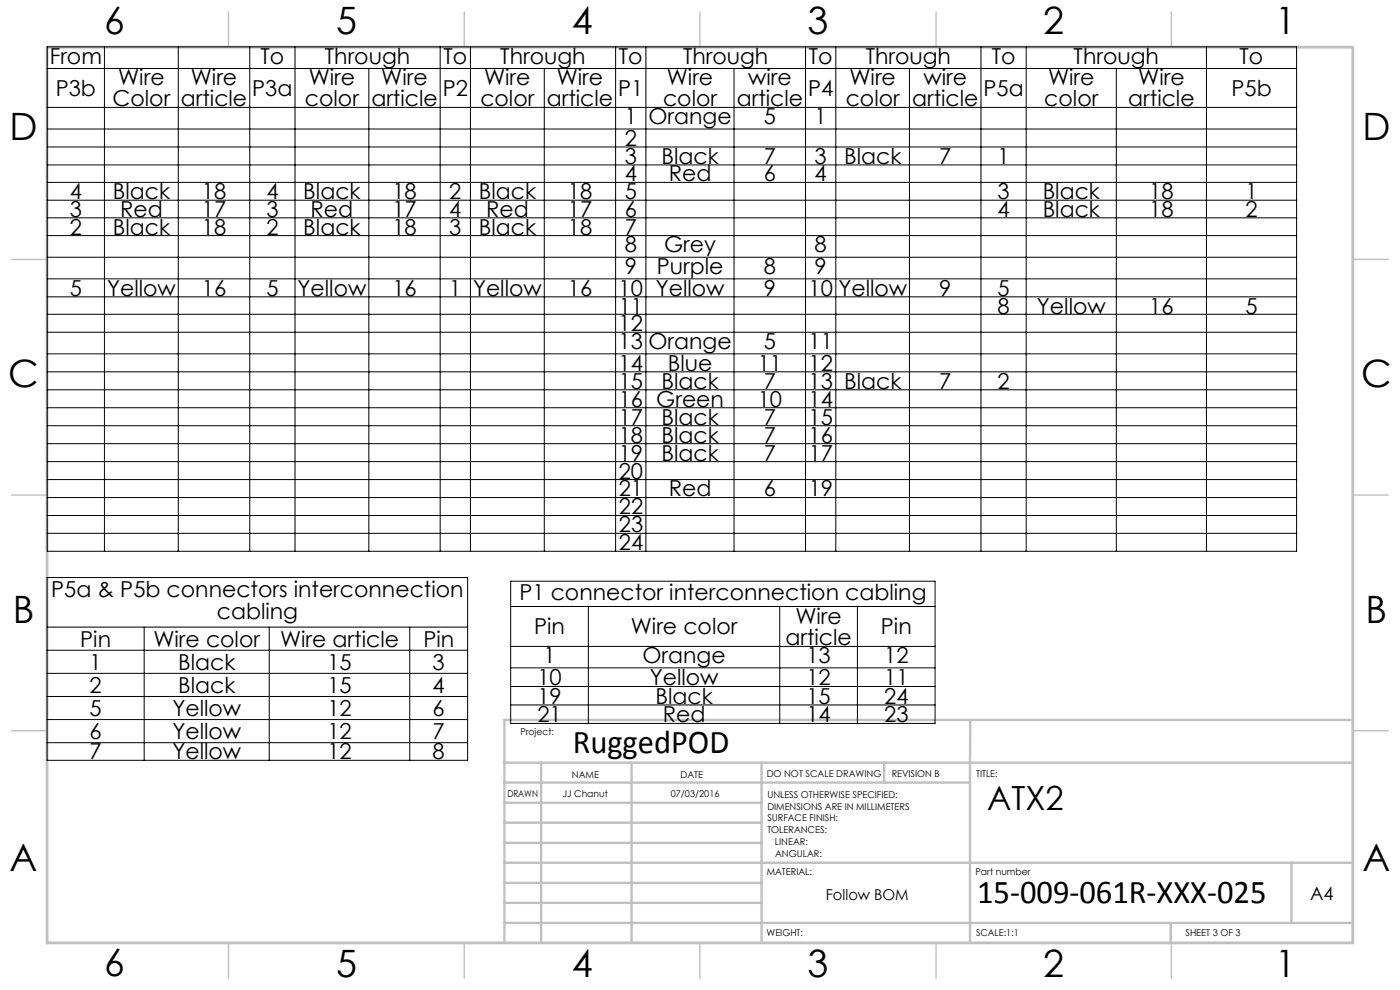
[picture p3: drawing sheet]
<svg xmlns="http://www.w3.org/2000/svg" width="297mm" height="210mm" viewBox="0 0 297 210" stroke-linecap="round" stroke-linejoin="round" font-family="sans-serif">
<defs><g id="words">
<g font-size="8">
<text x="22.1" y="7.1">6</text>
<text x="71.3" y="7.2">5</text>
<text x="121.3" y="7.2">4</text>
<text x="171.3" y="7.2">3</text>
<text x="221.3" y="7.2">2</text>
<text x="270.5" y="7.2">1</text>
<text x="2" y="29.7">D</text>
<text x="289" y="29.7">D</text>
<text x="1.8" y="82.1">C</text>
<text x="288.8" y="82.1">C</text>
<text x="2.7" y="132.1">B</text>
<text x="289.7" y="132.1">B</text>
<text x="2" y="184.7">A</text>
<text x="289" y="184.7">A</text>
<text x="22.1" y="207.1">6</text>
<text x="71.3" y="207.2">5</text>
<text x="121.3" y="207.2">4</text>
<text x="171.3" y="207.2">3</text>
<text x="221.3" y="207.2">2</text>
<text x="270.5" y="207.2">1</text>
</g>
<g font-size="7.1">
<text x="121.5" y="159.8">RuggedPOD</text>
<text x="209.4" y="171.7">ATX2</text>
<text x="207.3" y="191.6">15-009-061R-XXX-025</text>
</g>
<g font-size="4.7">
<text x="10.5" y="13.5">From</text>
<text x="55.3" y="13.5">To</text>
<text x="68.9" y="13.5">Through</text>
<text x="94.1" y="13.5">To</text>
<text x="106.1" y="13.5">Through</text>
<text x="131.3" y="13.5">To</text>
<text x="144.9" y="13.5">Through</text>
<text x="171.6" y="13.5">To</text>
<text x="183.6" y="13.5">Through</text>
<text x="210.4" y="13.5">To</text>
<text x="227.8" y="13.5">Through</text>
<text x="263" y="13.5">To</text>
<text x="11.8" y="20.3">P3b</text>
<text x="23.9" y="22.6">Color</text>
<text x="25.1" y="18.1">Wire</text>
<text x="38.4" y="22.6">article</text>
<text x="40.5" y="18.1">Wire</text>
<text x="53.5" y="20.3">P3a</text>
<text x="64.7" y="22.6">color</text>
<text x="65.5" y="18.1">Wire</text>
<text x="78.8" y="22.6">article</text>
<text x="80.9" y="18.1">Wire</text>
<text x="93.9" y="20.3">P2</text>
<text x="101.9" y="22.6">color</text>
<text x="102.7" y="18.1">Wire</text>
<text x="116" y="22.6">article</text>
<text x="118.1" y="18.1">Wire</text>
<text x="131.2" y="20.3">P1</text>
<text x="140.7" y="22.6">color</text>
<text x="141.5" y="18.1">Wire</text>
<text x="156.3" y="22.6">article</text>
<text x="158.7" y="18.1">wire</text>
<text x="171.4" y="20.3">P4</text>
<text x="179.4" y="22.6">color</text>
<text x="180.2" y="18.1">Wire</text>
<text x="193.5" y="22.6">article</text>
<text x="195.9" y="18.1">wire</text>
<text x="208.7" y="20.3">P5a</text>
<text x="221.5" y="22.6">color</text>
<text x="222.4" y="18.1">Wire</text>
<text x="239.4" y="22.6">article</text>
<text x="241.5" y="18.1">Wire</text>
<text x="261.2" y="20.3">P5b</text>
<text x="132.5" y="26.3">1</text>
<text x="137.6" y="26.3">Orange</text>
<text x="162" y="26.3">5</text>
<text x="172.8" y="26.3">1</text>
<text x="132.5" y="30.9">2</text>
<text x="132.5" y="34.7">3</text>
<text x="140.3" y="34.7">Black</text>
<text x="162" y="34.7">7</text>
<text x="172.8" y="34.7">3</text>
<text x="179.1" y="34.7">Black</text>
<text x="199.3" y="34.7">7</text>
<text x="211.6" y="34.7">1</text>
<text x="132.5" y="38.5">4</text>
<text x="141.9" y="38.5">Red</text>
<text x="162" y="38.5">6</text>
<text x="172.8" y="38.5">4</text>
<text x="14.8" y="42.3">4</text>
<text x="14.8" y="46">3</text>
<text x="23.9" y="42.3">Black</text>
<text x="25.5" y="46">Red</text>
<text x="42.8" y="42.3">18</text>
<text x="42.8" y="46">17</text>
<text x="56.5" y="42.3">4</text>
<text x="56.5" y="46">3</text>
<text x="64.3" y="42.3">Black</text>
<text x="65.9" y="46">Red</text>
<text x="83.2" y="42.3">18</text>
<text x="83.2" y="46">17</text>
<text x="95.3" y="42.3">2</text>
<text x="95.3" y="46">4</text>
<text x="101.6" y="42.3">Black</text>
<text x="103.1" y="46">Red</text>
<text x="120.5" y="42.3">18</text>
<text x="120.5" y="46">17</text>
<text x="132.5" y="42.3">5</text>
<text x="132.5" y="46">6</text>
<text x="211.6" y="42.3">3</text>
<text x="211.6" y="46">4</text>
<text x="221.2" y="42.3">Black</text>
<text x="221.2" y="46">Black</text>
<text x="243.8" y="42.3">18</text>
<text x="243.8" y="46">18</text>
<text x="264.2" y="42.3">1</text>
<text x="264.2" y="46">2</text>
<text x="14.8" y="49.8">2</text>
<text x="23.9" y="49.8">Black</text>
<text x="42.8" y="49.8">18</text>
<text x="56.5" y="49.8">2</text>
<text x="64.3" y="49.8">Black</text>
<text x="83.2" y="49.8">18</text>
<text x="95.3" y="49.8">3</text>
<text x="101.6" y="49.8">Black</text>
<text x="120.5" y="49.8">18</text>
<text x="132.5" y="49.8">7</text>
<text x="132.5" y="53.5">8</text>
<text x="140.9" y="53.5">Grey</text>
<text x="172.8" y="53.5">8</text>
<text x="132.5" y="58.1">9</text>
<text x="139.3" y="58.1">Purple</text>
<text x="162" y="58.1">8</text>
<text x="172.8" y="58.1">9</text>
<text x="14.8" y="62.8">5</text>
<text x="22.7" y="62.8">Yellow</text>
<text x="42.8" y="62.8">16</text>
<text x="56.5" y="62.8">5</text>
<text x="63.1" y="62.8">Yellow</text>
<text x="83.2" y="62.8">16</text>
<text x="95.3" y="62.8">1</text>
<text x="100.3" y="62.8">Yellow</text>
<text x="120.5" y="62.8">16</text>
<text x="131.2" y="62.8">10</text>
<text x="139.1" y="62.8">Yellow</text>
<text x="162" y="62.8">9</text>
<text x="171.5" y="62.8">10</text>
<text x="177.8" y="62.8">Yellow</text>
<text x="199.3" y="62.8">9</text>
<text x="211.6" y="62.8">5</text>
<text x="131.2" y="70.3">12</text>
<text x="131.2" y="66.5">11</text>
<text x="211.6" y="66.5">8</text>
<text x="220" y="66.5">Yellow</text>
<text x="243.8" y="66.5">16</text>
<text x="264.2" y="66.5">5</text>
<text x="131.2" y="74">13</text>
<text x="137.6" y="74">Orange</text>
<text x="162" y="74">5</text>
<text x="171.5" y="74">11</text>
<text x="131.2" y="78.7">14</text>
<text x="131.2" y="82.5">15</text>
<text x="140.3" y="82.5">Black</text>
<text x="141.7" y="78.7">Blue</text>
<text x="160.8" y="78.7">11</text>
<text x="162" y="82.5">7</text>
<text x="171.5" y="78.7">12</text>
<text x="171.5" y="82.5">13</text>
<text x="179.1" y="82.5">Black</text>
<text x="199.3" y="82.5">7</text>
<text x="211.6" y="82.5">2</text>
<text x="131.3" y="86.3">16</text>
<text x="139.2" y="86.3">Green</text>
<text x="160.8" y="86.3">10</text>
<text x="171.5" y="86.3">14</text>
<text x="131.3" y="90.1">17</text>
<text x="131.3" y="93.9">18</text>
<text x="140.3" y="90.1">Black</text>
<text x="140.3" y="93.9">Black</text>
<text x="162.1" y="90.1">7</text>
<text x="162.1" y="93.9">7</text>
<text x="171.5" y="90.1">15</text>
<text x="171.5" y="93.9">16</text>
<text x="131.3" y="97.7">19</text>
<text x="131.3" y="101.5">20</text>
<text x="140.3" y="97.7">Black</text>
<text x="162.1" y="97.7">7</text>
<text x="171.6" y="97.7">17</text>
<text x="131.3" y="105.3">21</text>
<text x="141.9" y="105.3">Red</text>
<text x="162.1" y="105.3">6</text>
<text x="171.6" y="105.3">19</text>
<text x="131.3" y="109.1">22</text>
<text x="131.3" y="112.9">23</text>
<text x="131.3" y="116.7">24</text>
<text x="10.9" y="126.7">P5a &amp; P5b connectors interconnection</text>
<text x="46" y="131.3">cabling</text>
<text x="110.2" y="127.2">P1 connector interconnection cabling</text>
<text x="17" y="137.2">Pin</text>
<text x="32.6" y="137.2">Wire color</text>
<text x="59.4" y="137.2">Wire article</text>
<text x="89.8" y="137.2">Pin</text>
<text x="113.3" y="134.6">Pin</text>
<text x="133.8" y="134.6">Wire color</text>
<text x="166.6" y="136.8">article</text>
<text x="168.7" y="132.3">Wire</text>
<text x="186.9" y="134.6">Pin</text>
<text x="19" y="142.1">1</text>
<text x="37.8" y="142.1">Black</text>
<text x="69.4" y="142.1">15</text>
<text x="91.8" y="142.1">3</text>
<text x="115.3" y="140.6">1</text>
<text x="136.3" y="140.6">Orange</text>
<text x="171.1" y="140.6">13</text>
<text x="187.6" y="140.6">12</text>
<text x="19" y="147">2</text>
<text x="37.8" y="147">Black</text>
<text x="69.4" y="147">15</text>
<text x="91.8" y="147">4</text>
<text x="114" y="145.3">10</text>
<text x="114" y="149.2">19</text>
<text x="137.8" y="145.3">Yellow</text>
<text x="139.1" y="149.2">Black</text>
<text x="171.1" y="145.3">12</text>
<text x="171.1" y="149.2">15</text>
<text x="187.6" y="145.3">11</text>
<text x="187.6" y="149.2">24</text>
<text x="19" y="151.9">5</text>
<text x="36.6" y="151.9">Yellow</text>
<text x="69.4" y="151.9">12</text>
<text x="91.8" y="151.9">6</text>
<text x="114" y="153.1">21</text>
<text x="140.6" y="153.1">Red</text>
<text x="171.1" y="153.1">14</text>
<text x="187.6" y="153.1">23</text>
<text x="19" y="156.8">6</text>
<text x="19" y="161.1">7</text>
<text x="36.6" y="156.8">Yellow</text>
<text x="36.6" y="161.1">Yellow</text>
<text x="69.4" y="156.8">12</text>
<text x="69.4" y="161.1">12</text>
<text x="91.8" y="156.8">7</text>
<text x="91.8" y="161.1">8</text>
</g>
<text font-size="3.9" x="277.9" y="190.9">A4</text>
<text font-size="3.2" x="175.2" y="190.9">Follow BOM</text>
<g font-size="2">
<text x="110.4" y="156">Project:</text>
<text x="121.3" y="165">NAME</text>
<text x="144.4" y="165">DATE</text>
<text x="162.6" y="164.9">DO NOT SCALE DRAWING</text>
<text x="189.2" y="164.9">REVISION B</text>
<text x="207.1" y="164.9">TITLE:</text>
<text x="107.6" y="169.1">DRAWN</text>
<text x="119.4" y="169.1">JJ Chanut</text>
<text x="142.3" y="169.1">07/03/2016</text>
<text x="162.8" y="169.2">UNLESS OTHERWISE SPECIFIED:</text>
<text x="162.8" y="171.7">DIMENSIONS ARE IN MILLIMETERS</text>
<text x="162.8" y="174.2">SURFACE FINISH:</text>
<text x="162.8" y="176.7">TOLERANCES:</text>
<text x="164.4" y="179.2">LINEAR:</text>
<text x="162.6" y="185.5">MATERIAL:</text>
<text x="164.4" y="181.7">ANGULAR:</text>
<text x="207" y="185.5">Part number</text>
<text x="162.6" y="198.5">WEIGHT:</text>
<text x="207.1" y="198.6">SCALE:1:1</text>
<text x="251.5" y="198.6">SHEET 3 OF 3</text>
</g>
</g></defs>
<path d="M287 55h7.5M287 144.8v55.2h-187.2" fill="none" stroke="#c0c0c0" stroke-width=".21"/>
<g fill="none" stroke="#c0c0c0" stroke-width=".5">
<path d="M205.8 152.7v47.3M287 152.7h-180v47.3M107 161.8h180M107 178.8h54.6M107 174.5h54.6M107 170.3h54.6M107 166h98.8M114.8 161.8v38.2M134 161.8v38.2M161.6 161.8v38.2M187.6 161.8v4.2M107 195.8h180"/>
<path d="M107 191.5h54.6M107 187.3h54.6M107 183h180M248.4 195.8v4.2M274 183v12.8"/>
</g>
<g fill="none" stroke="#c0c0c0" stroke-width=".3">
<path d="M48.5 2.5v7.5M98.5 2.5v7.5M148.5 2.5v7.5M198.6 2.5v7.5M248.5 2.5v7.5M2.5 55h7.5M287 55h7.5M2.5 105h7.5M287 105h7.5M2.5 155h7.5M287 155h7.5M48.5 200v7.5"/>
<path d="M98.5 200v7.5M148.5 200v7.5M198.6 200v7.5M248.5 200v7.5"/>
</g>
<path d="M10 10h277v190h-277z" fill="none" stroke="#c0c0c0" stroke-width=".6"/>
<g fill="none" stroke="#000" stroke-width=".21">
<path d="M10 9.9h265.1v107h-265.1zM10 14.5h265.1M22.2 9.9v107M37.8 9.9v107M53 9.9v107M62.6 9.9v107M78.2 14.5v102.4M93.4 9.9v107M99.8 9.9v107M115.5 14.5v102.4M130.6 9.9v107M137 9.9v107"/>
<path d="M155.7 14.5v102.4M170.9 9.9v107M177.3 9.9v107M192.9 14.5v102.4M208.1 9.9v107M217.7 9.9v107M236.8 14.5v102.4M255.9 9.9v107M10 22.8h265.1M10 27.4h265.1M10 31.2h265.1M10 35h265.1"/>
<path d="M10 38.7h265.1M10 42.5h265.1M10 46.2h265.1M10 50h265.1M10 54.6h265.1M10 59.2h265.1M10 63h265.1M10 66.7h265.1M10 70.5h265.1M10 75.1h265.1M10 78.9h265.1M10 82.7h265.1"/>
<path d="M10 86.5h265.1M10 90.3h265.1M10 94.1h265.1M10 97.9h265.1M10 101.7h265.1M10 105.5h265.1M10 109.4h265.1M10 113.1h265.1M10 122.5h89.2v38.8h-89.2zM10 133h89.2M10 137.9h89.2M30.6 133v28.3"/>
<path d="M57.1 133v28.3M86.9 133v28.3M108.3 123.3h90.1v30.1h-90.1zM108.3 128.6h90.1M108.3 137.1h90.1M124.8 128.6v24.8M165.4 128.6v24.8M181.9 128.6v24.8M10 142.8h89.2M10 147.7h89.2M10 152.6h89.2M10 157.5h89.2"/>
<path d="M108.3 141.7h90.1M108.3 145.6h90.1M108.3 149.5h90.1"/>
</g>
<use href="#words"/>
</svg>
